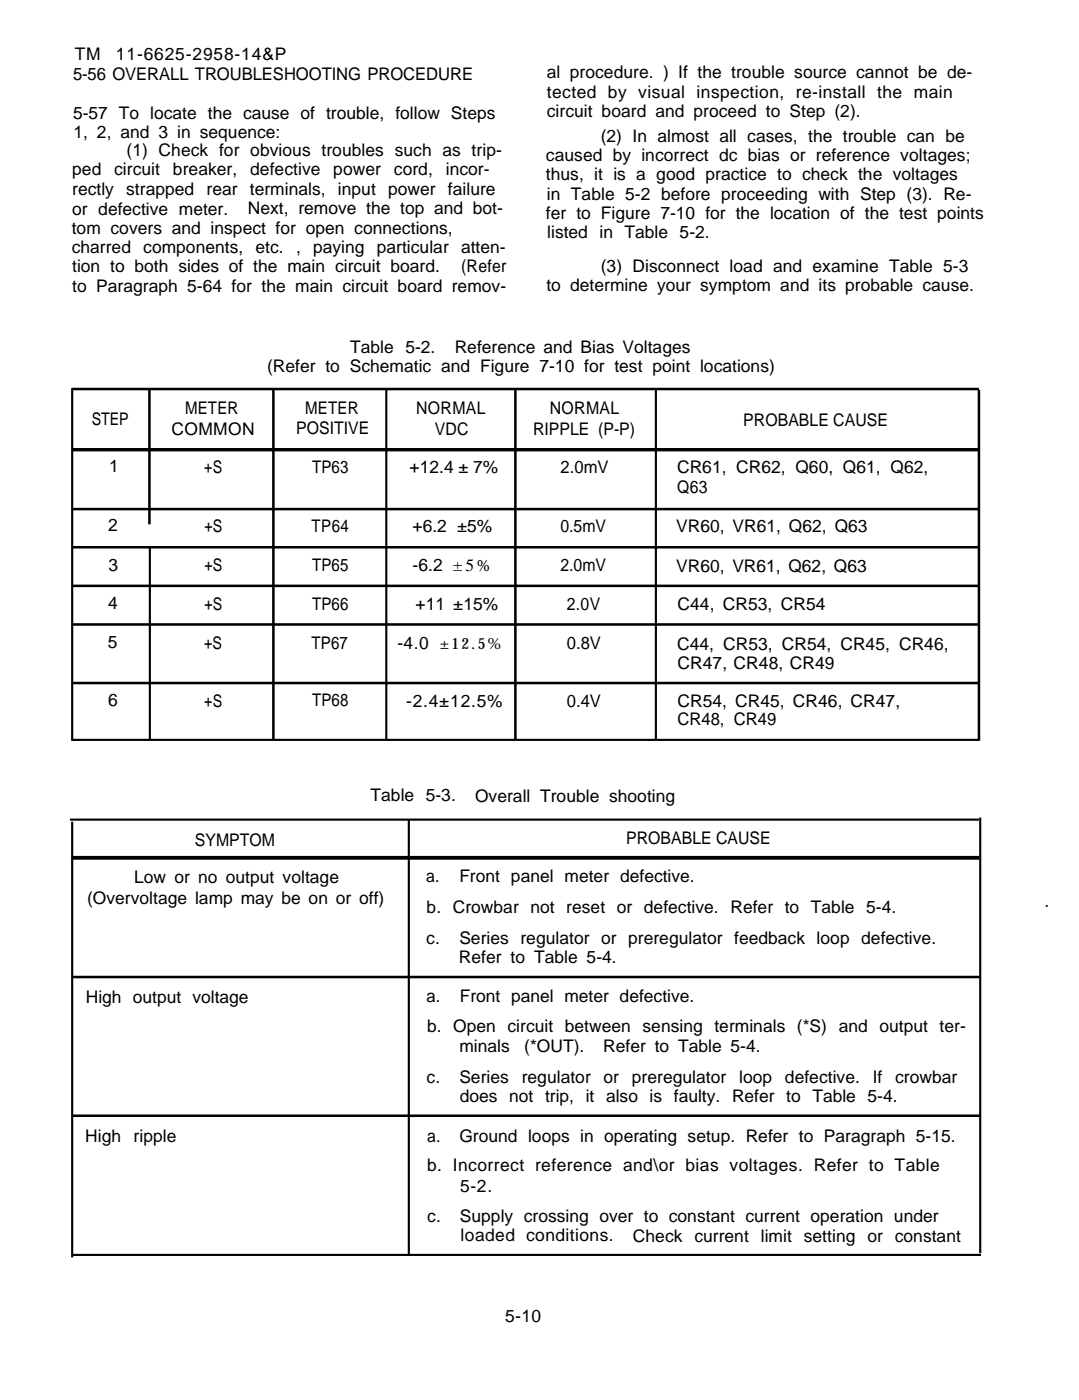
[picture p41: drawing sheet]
<svg xmlns="http://www.w3.org/2000/svg" width="215mm" height="279mm" viewBox="0 0 215 279" stroke-linecap="round" stroke-linejoin="round" font-family="sans-serif">
<defs><g id="words">
<g font-size="3.5">
<text x="14.9" y="11.9">TM</text>
<text x="23.1" y="11.9">11-6625-2958-14&amp;P</text>
<text x="14.6" y="15.9">5-56 OVERALL TROUBLESHOOTING PROCEDURE</text>
<text x="109.1" y="15.7">al procedure. ) If the trouble source cannot be de-</text>
<text x="14.6" y="23.7">5-57 To locate the cause of trouble, follow Steps</text>
<text x="109.1" y="19.5">tected by visual inspection, re-install the main</text>
<text x="109.1" y="23.3">circuit board and proceed to Step (2).</text>
<text x="14.6" y="27.6">1, 2, and 3 in sequence:</text>
<text x="119.8" y="28.4">(2) In almost all cases, the trouble can be</text>
<text x="14.4" y="35">ped</text>
<text x="22.8" y="35">circuit</text>
<text x="25.2" y="31.2">(1) Check for obvious troubles such as trip-</text>
<text x="34.5" y="35">breaker,</text>
<text x="49.9" y="35">defective</text>
<text x="66.5" y="35">power</text>
<text x="78.6" y="35">cord,</text>
<text x="88.9" y="35">incor-</text>
<text x="108.9" y="32.1">caused by incorrect dc bias or reference voltages;</text>
<text x="108.9" y="35.9">thus, it is a good practice to check the voltages</text>
<text x="14.4" y="38.9">rectly</text>
<text x="25.2" y="38.9">strapped</text>
<text x="41.2" y="38.9">rear</text>
<text x="49.8" y="38.9">terminals,</text>
<text x="67.4" y="38.9">input</text>
<text x="77.4" y="38.9">power</text>
<text x="89.3" y="38.9">failure</text>
<text x="109.1" y="39.9">in Table 5-2 before proceeding with Step (3). Re-</text>
<text x="14.3" y="46.7">tom covers and inspect for open connections,</text>
<text x="14.4" y="42.8">or defective meter.</text>
<text x="49.4" y="42.8">Next, remove the top and bot-</text>
<text x="108.9" y="43.8">fer to Figure 7-10 for the location of the test points</text>
<text x="109.1" y="47.6">listed in Table 5-2.</text>
<text x="14.3" y="50.5">charred</text>
<text x="28.6" y="50.5">components,</text>
<text x="51" y="50.5">etc.</text>
<text x="59" y="50.5">,</text>
<text x="62.4" y="50.5">paying</text>
<text x="75.1" y="50.5">particular</text>
<text x="91.9" y="50.5">atten-</text>
<text x="14.4" y="54.4">tion to both sides of the main circuit board.</text>
<text x="14.4" y="58.3">to Paragraph 5-64 for the main circuit board remov-</text>
<text x="91.9" y="54.4">(Refer</text>
<text x="109" y="58.1">to determine your symptom and its probable cause.</text>
<text x="119.8" y="54.2">(3) Disconnect load and examine Table 5-3</text>
<text x="69.9" y="70.4">Table 5-2.</text>
<text x="90.7" y="70.4">Reference and Bias Voltages</text>
<text x="53.3" y="74.2">(Refer to Schematic and Figure 7-10 for test point locations)</text>
<text x="36.9" y="82.6">METER</text>
<text x="60.9" y="82.5">METER</text>
<text x="83" y="82.6">NORMAL</text>
<text x="109.6" y="82.7">NORMAL</text>
<text x="18.3" y="84.8">STEP</text>
<text x="34.2" y="86.9">COMMON</text>
<text x="59.1" y="86.5">POSITIVE</text>
<text x="86.7" y="86.8">VDC</text>
<text x="106.3" y="86.8">RIPPLE (P-P)</text>
<text x="148.2" y="85">PROBABLE CAUSE</text>
<text x="21.8" y="94.2">1</text>
<text x="40.7" y="94.4">+S</text>
<text x="62.2" y="94.3">TP63</text>
<text x="81.7" y="94.3">+12.4 ± 7%</text>
<text x="111.8" y="94.5">2.0mV</text>
<text x="135" y="94.4">CR61, CR62, Q60, Q61, Q62,</text>
<text x="135" y="98.4">Q63</text>
<text x="21.6" y="106">2</text>
<text x="40.8" y="106.2">+S</text>
<text x="62.1" y="106.1">TP64</text>
<text x="82.3" y="106.2">+6.2 ±5%</text>
<text x="111.8" y="106.2">0.5mV</text>
<text x="134.9" y="106.3">VR60, VR61, Q62, Q63</text>
<text x="21.7" y="113.9">3</text>
<text x="62.2" y="113.9">TP65</text>
<text x="40.8" y="114">+S</text>
<text x="82.3" y="114">-6.2 ±5%</text>
<text x="111.8" y="114">2.0mV</text>
<text x="134.9" y="114.1">VR60, VR61, Q62, Q63</text>
<text x="21.6" y="121.6">4</text>
<text x="40.8" y="121.8">+S</text>
<text x="62.2" y="121.7">TP66</text>
<text x="82.9" y="121.8">+11 ±15%</text>
<text x="113" y="121.8">2.0V</text>
<text x="135.1" y="121.8">C44, CR53, CR54</text>
<text x="21.5" y="129.4">5</text>
<text x="40.7" y="129.5">+S</text>
<text x="62.1" y="129.5">TP67</text>
<text x="79.2" y="129.5">-4.0</text>
<text x="113" y="129.5">0.8V</text>
<text x="135" y="129.6">C44, CR53, CR54, CR45, CR46,</text>
<text x="135.1" y="133.5">CR47, CR48, CR49</text>
<text x="21.6" y="140.9">6</text>
<text x="40.7" y="141.1">+S</text>
<text x="62.2" y="141">TP68</text>
<text x="81" y="141.1">-2.4±12.5%</text>
<text x="113" y="141.1">0.4V</text>
<text x="135.1" y="141.1">CR54, CR45, CR46, CR47,</text>
<text x="135.1" y="144.8">CR48, CR49</text>
<text x="73.9" y="159.9">Table 5-3.</text>
<text x="94.7" y="160">Overall Trouble shooting</text>
<text x="38.9" y="168.7">SYMPTOM</text>
<text x="124.9" y="168.4">PROBABLE CAUSE</text>
<text x="26.8" y="176.2">Low or no output voltage</text>
<text x="85" y="176.1">a.</text>
<text x="91.6" y="176.1">Front panel meter defective.</text>
<text x="17.4" y="180.3">(Overvoltage lamp may be on or off)</text>
<text x="85.1" y="182.1">b. Crowbar not reset or defective. Refer to Table 5-4.</text>
<text x="208.3" y="181.1">.</text>
<text x="85" y="188.4">c.</text>
<text x="91.6" y="188.5">Series regulator or preregulator feedback loop defective.</text>
<text x="91.5" y="192.3">Refer to Table 5-4.</text>
<text x="17.1" y="200.2">High output voltage</text>
<text x="85.1" y="200.1">a.</text>
<text x="91.7" y="200">Front panel meter defective.</text>
<text x="85.2" y="206">b. Open circuit between sensing terminals (*S) and output ter-</text>
<text x="91.6" y="209.9">minals</text>
<text x="104.6" y="209.9">(*OUT).</text>
<text x="120.3" y="210">Refer to Table 5-4.</text>
<text x="85.1" y="216.1">c.</text>
<text x="91.6" y="216.1">Series</text>
<text x="91.7" y="219.9">does not trip, it also is faulty. Refer to Table 5-4.</text>
<text x="104" y="216.1">regulator</text>
<text x="120.4" y="216.1">or</text>
<text x="126" y="216.1">preregulator</text>
<text x="147.4" y="216.1">loop</text>
<text x="156.6" y="216.1">defective.</text>
<text x="174.1" y="216.1">If</text>
<text x="178.5" y="216.1">crowbar</text>
<text x="17" y="227.9">High</text>
<text x="26.7" y="227.9">ripple</text>
<text x="85.2" y="227.8">a.</text>
<text x="91.6" y="227.8">Ground loops in operating setup. Refer to Paragraph 5-15.</text>
<text x="85.2" y="233.8">b. Incorrect reference and\or bias voltages. Refer to Table</text>
<text x="91.8" y="237.8">5-2.</text>
<text x="85.2" y="243.8">c.</text>
<text x="91.7" y="243.8">Supply crossing over to constant current operation under</text>
<text x="91.9" y="247.7">loaded conditions.</text>
<text x="126.2" y="247.8">Check current limit setting or constant</text>
<text x="100.8" y="263.9">5-10</text>
</g>
<text font-size="3.1" x="87.7" y="129.5">±12.5%</text>
</g></defs>
<path d="M14.4 77.6h180.8M29.8 77.6v27M54.5 77.5v70M102.8 77.6v70.1M195.2 77.8v70M14.4 116.9h180.8M14.5 101.6h180.8M14.5 109.2h180.8M14.4 124.6h180.8M14.4 136.3h180.8M14.4 195h181M14.5 222.7h181.1" fill="none" stroke="#000" stroke-width=".51"/>
<path d="M14.4 77.5v70.2M77 77.6v70M130.8 77.7v70M29.9 109.1v38.5M14.2 147.7h181M14 163.6h181.2M14.4 164v87M81.5 163.7v86.8M195.5 163.2v86.9M14.5 250.4h181.2" fill="none" stroke="#000" stroke-width=".42"/>
<path d="M14.5 89.7h180.8" fill="none" stroke="#000" stroke-width=".68" stroke-linecap="butt"/>
<path d="M14.3 171.2h181" fill="none" stroke="#000" stroke-width=".76" stroke-linecap="butt"/>
<use href="#words"/>
</svg>
